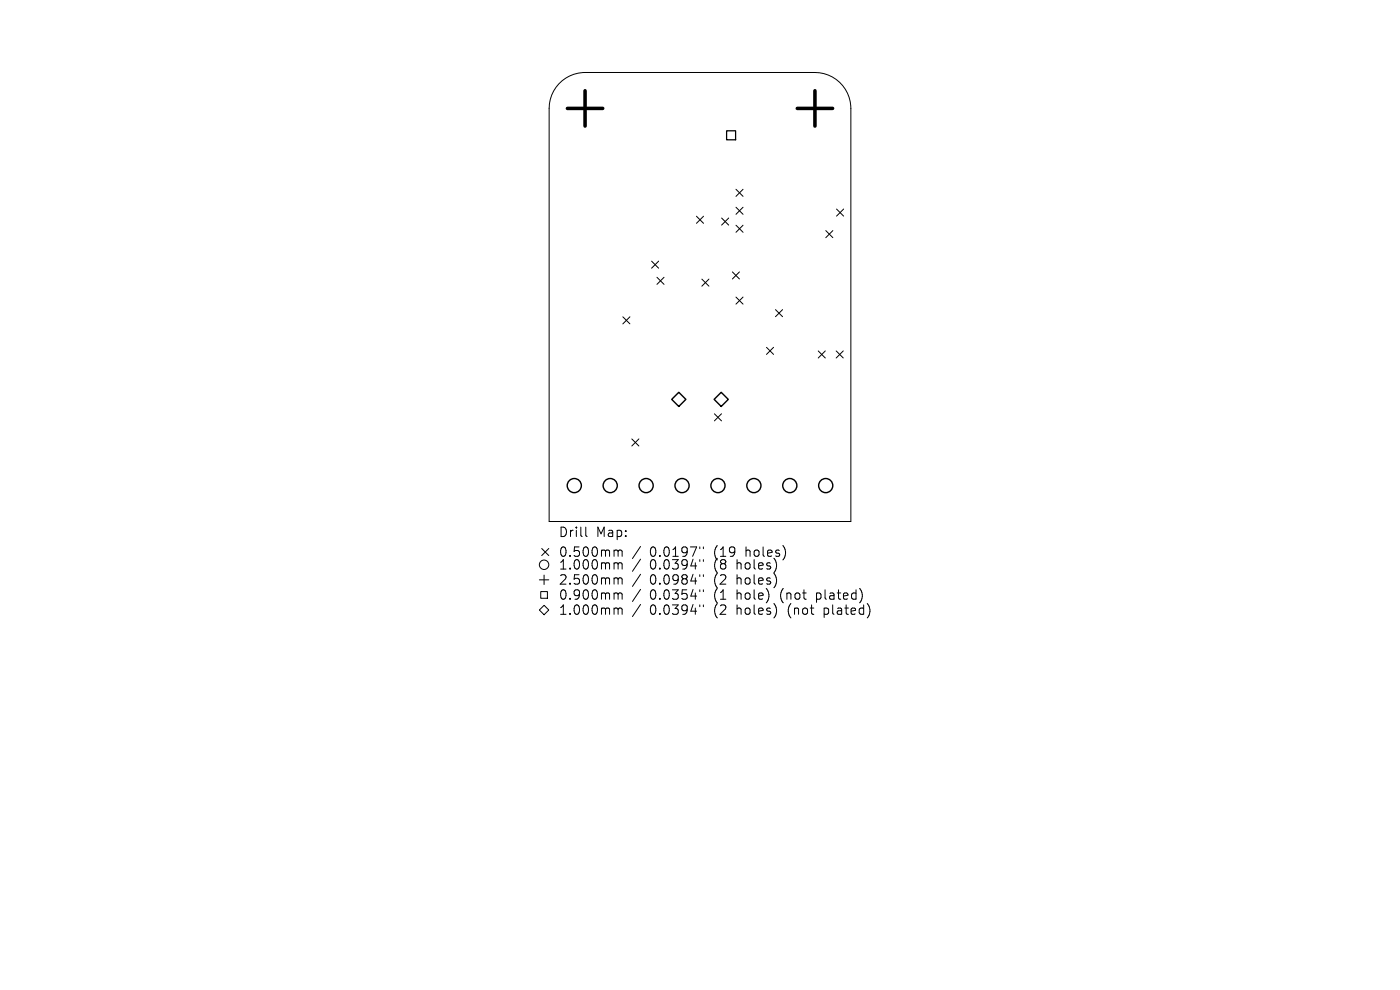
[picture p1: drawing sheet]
<svg xmlns="http://www.w3.org/2000/svg" width="297mm" height="210mm" viewBox="0 0 297 210" stroke-linecap="round" stroke-linejoin="round" font-family="sans-serif">
<defs><g id="words">
<g font-size="2.8">
<text x="118.4" y="114.2">Drill</text>
<text x="118.4" y="118.4">0.500mm</text>
<text x="126.4" y="114.2">Map:</text>
<text x="137.9" y="118.4">0.0197&quot;</text>
<text x="151.6" y="118.4">(19</text>
<text x="158.5" y="118.4">holes)</text>
<text x="118.4" y="121.1">1.000mm</text>
<text x="118.4" y="124.3">2.500mm</text>
<text x="137.9" y="121.1">0.0394&quot;</text>
<text x="137.9" y="124.3">0.0984&quot;</text>
<text x="151.6" y="121.1">(8</text>
<text x="151.6" y="124.3">(2</text>
<text x="156.6" y="121.1">holes)</text>
<text x="156.6" y="124.3">holes)</text>
<text x="118.4" y="127.5">0.900mm</text>
<text x="118.4" y="130.7">1.000mm</text>
<text x="137.9" y="127.5">0.0354&quot;</text>
<text x="137.9" y="130.7">0.0394&quot;</text>
<text x="151.6" y="127.5">(1</text>
<text x="151.6" y="130.7">(2</text>
<text x="156.6" y="127.5">hole)</text>
<text x="156.6" y="130.7">holes)</text>
<text x="166" y="127.5">(not</text>
<text x="167.6" y="130.7">(not</text>
<text x="173.8" y="127.5">plated)</text>
<text x="175.4" y="130.7">plated)</text>
</g>
</g></defs>
<g fill="none" stroke="#000" stroke-width=".21">
<path d="M118.6 17.8a7.6 7.6 0 0 1 5.5-2.4h48.8a7.6 7.6 0 0 1 7.6 7.6v87.6h-64v-87.6a7.6 7.6 0 0 1 2.1-5.2zM138.2 55.4l1.5 1.5M139.4 58.8l1.5 1.5M139.7 55.4l-1.5 1.5M140.9 58.8l-1.5 1.5M147.8 45.9l1.5 1.5M148.9 59.2l1.5 1.5M149.3 45.9l-1.5 1.5M150.4 59.2l-1.5 1.5M153.1 46.3l1.5 1.5M154.6 46.3l-1.5 1.5M155.4 57.7l1.5 1.5"/>
<path d="M156.1 40.2l1.5 1.5M156.1 44l1.5 1.5M156.1 47.8l1.5 1.5M156.9 57.7l-1.5 1.5M157.6 40.2l-1.5 1.5M157.6 44l-1.5 1.5M157.6 47.8l-1.5 1.5M175.2 48.9l1.5 1.5M176.7 48.9l-1.5 1.5M177.5 44.3l1.5 1.5M179 44.3l-1.5 1.5M132.1 67.2l1.5 1.5"/>
<path d="M133.6 67.2l-1.5 1.5M156.1 63l1.5 1.5M157.6 63l-1.5 1.5M162.6 73.7l1.5 1.5M164.1 73.7l-1.5 1.5M164.5 65.7l1.5 1.5M166 65.7l-1.5 1.5M173.6 74.4l1.5 1.5M175.1 74.4l-1.5 1.5M177.4 74.4l1.5 1.5M178.9 74.4l-1.5 1.5M134 93.1l1.5 1.5"/>
<path d="M135.5 93.1l-1.5 1.5M151.6 87.8l1.5 1.5M153.1 87.8l-1.5 1.5M114.9 116.4l1.5 1.5M116.4 116.4l-1.5 1.5M124.3 111.8v1.7l.3 .3M130.6 116.7l.4 .1 .1 .2M130.6 119.4h.2l.3 .3M131.1 117l.3-.3 .5 .1 .1 1.2M131.1 117v1M131.1 119.7v1M131.1 119.7l.3-.3 .5 .1 .1 1.2"/>
<path d="M135.9 115.9l-1.7 2.6M135.9 118.6l-1.7 2.6M148.5 116v.4M148.5 118.7v.4M149.2 116v.4M149.2 118.7v.4M114.4 129.4l1-1 1 1-1 1zM114.4 123h2M114.7 125.5h1.4v1.4h-1.4zM115.4 122v2M130.6 122.6h.2l.3 .3M130.6 125.8h.2l.3 .3"/>
<path d="M130.6 129l.4 .1 .1 .2M131.1 122.9v1M131.1 126.1v1M131.1 129.3v1M131.1 122.9l.3-.3 .5 .1 .1 1.2M131.1 126.1l.3-.3 .5 .1 .1 1.2M131.1 129.3l.3-.3 .5 .1 .1 1.2M135.9 121.8l-1.7 2.6M135.9 125l-1.7 2.6M135.9 128.2l-1.7 2.6M148.5 121.9v.4M148.5 125.1v.4"/>
<path d="M148.5 128.3v.4M149.2 121.9v.4M149.2 125.1v.4M149.2 128.3v.4"/>
<circle cx="115.4" cy="119.8" r="1"/>
</g>
<g fill="none" stroke="#000" stroke-width=".3">
<path d="M144 83.2l1.5 1.5-1.5 1.5-1.5-1.5zM153 83.2l1.5 1.5-1.5 1.5-1.5-1.5z"/>
<circle cx="121.8" cy="103" r="1.5"/>
<circle cx="129.5" cy="103" r="1.5"/>
<circle cx="137.1" cy="103" r="1.5"/>
<circle cx="144.7" cy="103" r="1.5"/>
<circle cx="152.3" cy="103" r="1.5"/>
<circle cx="159.9" cy="103" r="1.5"/>
<circle cx="167.6" cy="103" r="1.5"/>
<circle cx="175.2" cy="103" r="1.5"/>
</g>
<path d="M124.1 19.2v7.5M172.9 19.2v7.5M120.4 23h7.5M169.1 23h7.5" fill="none" stroke="#000" stroke-width=".75"/>
<path d="M154.1 27.7h2v2h-2z" fill="none" stroke="#000" stroke-width=".27"/>
<use href="#words"/>
</svg>
